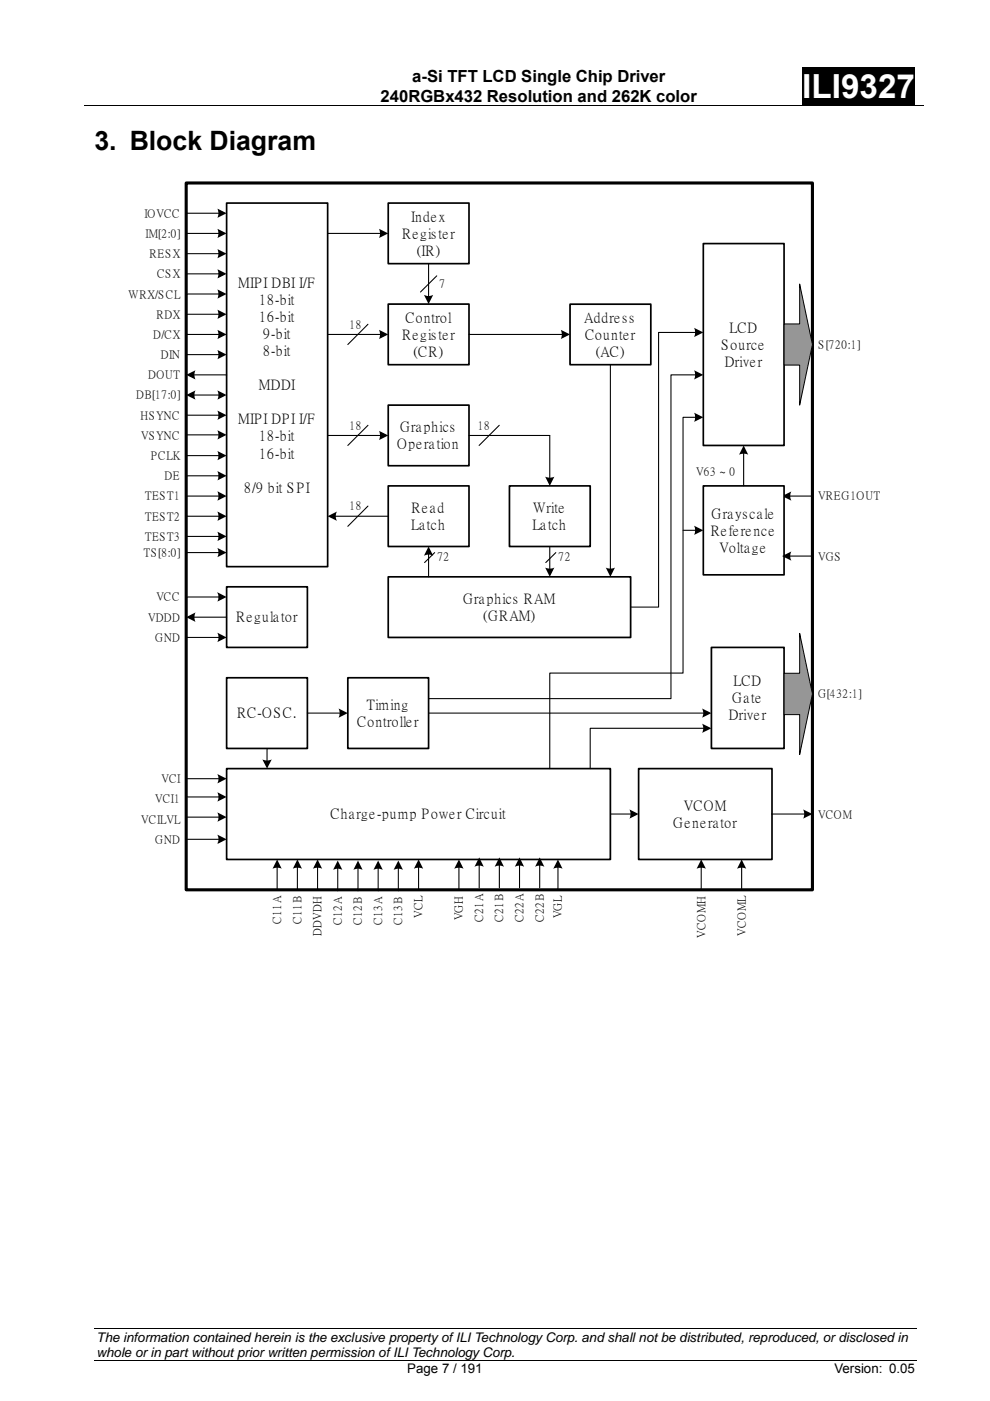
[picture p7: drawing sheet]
<svg xmlns="http://www.w3.org/2000/svg" width="210mm" height="297mm" viewBox="0 0 210 297" stroke-linecap="round" stroke-linejoin="round" font-family="sans-serif">
<defs><g id="words">
<text font-size="7" fill="#fff" x="170.1" y="20.8">ILI9327</text>
<text font-size="5.7" x="20" y="31.7">3. Block Diagram</text>
<g font-size="3.5">
<text x="87.4" y="17.5">a-Si TFT LCD Single Chip Driver</text>
<text x="80.7" y="21.5">240RGBx432 Resolution and 262K color</text>
</g>
<g font-size="3">
<text x="87.2" y="46.8">Index</text>
<text x="85.3" y="50.4">Register</text>
<text x="88.3" y="54">(IR)</text>
<text x="50.5" y="60.7">MIPI DBI I/F</text>
<text x="55" y="64.4">18-bit</text>
<text x="55" y="68">16-bit</text>
<text x="55.8" y="71.6">9-bit</text>
<text x="85.3" y="71.8">Register</text>
<text x="86" y="68.2">Control</text>
<text x="123.9" y="68.2">Address</text>
<text x="124.1" y="71.8">Counter</text>
<text x="154.7" y="70.3">LCD</text>
<text x="55.8" y="75.3">8-bit</text>
<text x="87.7" y="75.4">(CR)</text>
<text x="126.3" y="75.4">(AC)</text>
<text x="152.9" y="73.9">Source</text>
<text x="153.6" y="77.6">Driver</text>
<text x="54.9" y="82.5">MDDI</text>
<text x="50.5" y="89.8">MIPI DPI I/F</text>
<text x="55" y="93.4">18-bit</text>
<text x="84.2" y="95">Operation</text>
<text x="84.8" y="91.4">Graphics</text>
<text x="55" y="97">16-bit</text>
<text x="51.8" y="104.3">8/9 bit SPI</text>
<text x="87.2" y="112.2">Latch</text>
<text x="87.3" y="108.5">Read</text>
<text x="112.9" y="112.2">Latch</text>
<text x="113" y="108.5">Write</text>
<text x="150.7" y="113.3">Reference</text>
<text x="150.9" y="109.7">Grayscale</text>
<text x="152.5" y="117">Voltage</text>
<text x="50.1" y="131.7">Regulator</text>
<text x="98.2" y="127.8">Graphics RAM</text>
<text x="102.5" y="131.4">(GRAM)</text>
<text x="155.3" y="148.9">Gate</text>
<text x="155.5" y="145.2">LCD</text>
<text x="50.2" y="152.1">RC-OSC.</text>
<text x="75.8" y="153.9">Controller</text>
<text x="77.8" y="150.3">Timing</text>
<text x="154.5" y="152.5">Driver</text>
<text x="70.1" y="173.5">Charge-pump Power Circuit</text>
<text x="145" y="171.7">VCOM</text>
<text x="142.7" y="175.3">Generator</text>
</g>
<g font-size="2.8">
<text x="20.5" y="284.5">The information contained herein is the exclusive property of ILI Technology Corp. and shall not be distributed, reproduced, ordisclosed in</text>
<text x="20.5" y="287.7">whole or in part without prior written permission of ILI Technology Corp.</text>
<text x="86.4" y="291.1">Page 7 / 191</text>
<text x="176.9" y="291.1">Version: 0.05</text>
</g>
<g font-size="2.4">
<text x="30.6" y="45.9">IOVCC</text>
<text x="30.9" y="50.2">IM[2:0]</text>
<text x="31.7" y="54.5">RESX</text>
<text x="33.3" y="58.8">CSX</text>
<text x="27.3" y="63.1">WRX/SCL</text>
<text x="93.2" y="60.9">7</text>
<text x="32.5" y="71.6">D/CX</text>
<text x="33.1" y="67.4">RDX</text>
<text x="74.1" y="69.5">18</text>
<text x="34.1" y="75.9">DIN</text>
<text x="173.5" y="73.8">S[720:1]</text>
<text x="31.4" y="80.2">DOUT</text>
<text x="28.9" y="84.5">DB[17:0]</text>
<text x="29.8" y="88.8">HSYNC</text>
<text x="29.9" y="93">VSYNC</text>
<text x="74.1" y="90.9">18</text>
<text x="101.3" y="90.9">18</text>
<text x="32" y="97.3">PCLK</text>
<text x="34.9" y="101.6">DE</text>
<text x="147.6" y="100.8">V63 ~ 0</text>
<text x="30.8" y="105.9">TEST1</text>
<text x="173.5" y="105.9">VREG1OUT</text>
<text x="30.8" y="110.2">TEST2</text>
<text x="74.1" y="108">18</text>
<text x="30.5" y="117.9">TS[8:0]</text>
<text x="30.8" y="114.4">TEST3</text>
<text x="92.7" y="118.7">72</text>
<text x="118.4" y="118.7">72</text>
<text x="173.5" y="118.7">VGS</text>
<text x="31.4" y="131.6">VDDD</text>
<text x="33.1" y="127.3">VCC</text>
<text x="32.9" y="135.8">GND</text>
<text x="173.5" y="147.8">G[432:1]</text>
<text x="34.2" y="165.8">VCI</text>
<text x="32.9" y="170.1">VCI1</text>
<text x="173.5" y="173.5">VCOM</text>
<text x="29.9" y="174.4">VCILVL</text>
<text x="32.9" y="178.7">GND</text>
<text x="59.5" y="195.9" transform="rotate(-90 59.5 195.9)">C11A</text>
<text x="63.8" y="195.9" transform="rotate(-90 63.8 195.9)">C11B</text>
<text x="72.3" y="196.1" transform="rotate(-90 72.3 196.1)">C12A</text>
<text x="76.6" y="196.1" transform="rotate(-90 76.6 196.1)">C12B</text>
<text x="80.9" y="196.1" transform="rotate(-90 80.9 196.1)">C13A</text>
<text x="85.2" y="196.1" transform="rotate(-90 85.2 196.1)">C13B</text>
<text x="89.5" y="194.6" transform="rotate(-90 89.5 194.6)">VCL</text>
<text x="98" y="195.1" transform="rotate(-90 98 195.1)">VGH</text>
<text x="102.3" y="195.5" transform="rotate(-90 102.3 195.5)">C21A</text>
<text x="106.6" y="195.5" transform="rotate(-90 106.6 195.5)">C21B</text>
<text x="110.9" y="195.5" transform="rotate(-90 110.9 195.5)">C22A</text>
<text x="115.1" y="195.5" transform="rotate(-90 115.1 195.5)">C22B</text>
<text x="119" y="194.7" transform="rotate(-90 119 194.7)">VGL</text>
<text x="68.1" y="198.5" transform="rotate(-90 68.1 198.5)">DDVDH</text>
<text x="149.4" y="198.9" transform="rotate(-90 149.4 198.9)">VCOMH</text>
<text x="158" y="198.5" transform="rotate(-90 158 198.5)">VCOML</text>
</g>
</g></defs>
<path d="M170.1 14.2h23.9v8.1h-23.9z" fill="#000"/>
<path d="M17.8 22.3h178.1M20 281.8h174.4M20 288.4h174.4" fill="none" stroke="#000" stroke-width=".21"/>
<path d="M39.5 38.8h132.8v149.9h-132.8z" fill="#fff"/>
<path d="M39.5 38.8h132.8v149.9h-132.8z" fill="none" stroke="#000" stroke-width=".66"/>
<path d="M48 43.1h21.5v77h-21.5z" fill="#fff"/>
<path d="M48 43.1h21.5v77h-21.5z" fill="none" stroke="#000" stroke-width=".36"/>
<g fill="none" stroke="#000" stroke-width=".23">
<path d="M39.5 49.5h7.1M39.5 53.8h7.1M39.5 58.1h7.1M39.5 62.3h7.1M39.5 66.6h7.1M39.5 70.9h7.1M39.5 75.2h7.1M41 79.5h7M39.5 88h7.1M39.5 92.2h7.1M39.5 96.6h7.1M41 83.8h5.6"/>
<path d="M39.5 105.2h7.1M39.5 109.5h7.1M39.5 117.2h7.1"/>
</g>
<g fill="#000">
<path d="M46.1 48.5l1.9 1-1.9 1a2.35 2.35 0 0 0 0-2z" fill-rule="evenodd"/>
<path d="M46.1 52.8l1.9 1-1.9 1a2.35 2.35 0 0 0 0-2z" fill-rule="evenodd"/>
<path d="M46.1 57.1l1.9 1-1.9 .9a2.35 2.35 0 0 0 0-1.9z" fill-rule="evenodd"/>
<path d="M39.5 79.5l1.9-1a2.15 2.15 0 0 0 0 2z" fill-rule="evenodd"/>
<path d="M46.1 61.4l1.9 .9-1.9 1a2.35 2.35 0 0 0 0-1.9z" fill-rule="evenodd"/>
<path d="M46.1 65.7l1.9 .9-1.9 1a2.35 2.35 0 0 0 0-1.9z" fill-rule="evenodd"/>
<path d="M46.1 69.9l1.9 1-1.9 1a2.35 2.35 0 0 0 0-2z" fill-rule="evenodd"/>
<path d="M46.1 74.2l1.9 1-1.9 1a2.35 2.35 0 0 0 0-2z" fill-rule="evenodd"/>
<path d="M39.5 83.8l1.9-1-.2 .7 .2 1.2z" fill-rule="evenodd"/>
<path d="M46.1 82.8l1.9 1-1.9 .9a2.35 2.35 0 0 0 0-1.9z" fill-rule="evenodd"/>
<path d="M46.1 87.1l1.9 .9-1.9 1a2.35 2.35 0 0 0 0-1.9z" fill-rule="evenodd"/>
<path d="M46.1 91.2l1.9 1-1.9 1a2.35 2.35 0 0 0 0-2z" fill-rule="evenodd"/>
<path d="M46.1 95.6l1.9 1-1.9 1a2.35 2.35 0 0 0 0-2z" fill-rule="evenodd"/>
<path d="M46.1 104.2l1.9 1-1.9 1 .2-1z" fill-rule="evenodd"/>
<path d="M46.1 108.5l1.9 1-1.9 .9 .2-.9z" fill-rule="evenodd"/>
<path d="M46.1 116.2l1.9 1-1.9 .9 .2-.9z" fill-rule="evenodd"/>
</g>
<path d="M48 124.4h17.2v12.9h-17.2z" fill="#fff"/>
<path d="M48 124.4h17.2v12.9h-17.2z" fill="none" stroke="#000" stroke-width=".36"/>
<path d="M39.5 126.6h7.1M39.5 135.1h7.1" fill="none" stroke="#000" stroke-width=".23"/>
<g fill="#000">
<path d="M46.1 125.6l1.9 1-1.9 1 .2-1z" fill-rule="evenodd"/>
<path d="M46.1 134.2l1.9 .9-1.9 1 .2-.7z" fill-rule="evenodd"/>
</g>
<path d="M48 143.7h17.2v15h-17.2z" fill="#fff"/>
<path d="M48 143.7h17.2v15h-17.2z" fill="none" stroke="#000" stroke-width=".36"/>
<path d="M73.7 143.7h17.2v15h-17.2z" fill="#fff"/>
<path d="M73.7 143.7h17.2v15h-17.2z" fill="none" stroke="#000" stroke-width=".36"/>
<path d="M65.2 151.2h7.1" fill="none" stroke="#000" stroke-width=".23"/>
<path d="M71.8 150.2l1.9 1-1.9 1 .2-1z" fill-rule="evenodd" fill="#000"/>
<path d="M48 163h81.4v19.2h-81.4z" fill="#fff"/>
<path d="M48 163h81.4v19.2h-81.4z" fill="none" stroke="#000" stroke-width=".36"/>
<path d="M167.3 105.2h5M39.5 165.1h7.1M58.8 183.7v5M63.1 183.7v5M67.3 183.7v5M71.6 183.9v5M75.9 183.9v5M88.8 183.7v5M97.3 183.7v5M110.2 183.3v4.9M114.4 183.3v4.9M118.3 183.7v5" fill="none" stroke="#000" stroke-width=".23"/>
<g fill="#000">
<path d="M165.8 105.2l2-1-.2 .7 .2 1.3z" fill-rule="evenodd"/>
<path d="M46.1 164.1l1.9 1-1.9 1 .2-.7z" fill-rule="evenodd"/>
<path d="M58.8 182.2l.9 2-.7-.2-1.2 .2z" fill-rule="evenodd"/>
<path d="M63.1 182.2l.9 2-.7-.2-1.2 .2z" fill-rule="evenodd"/>
<path d="M67.3 182.2l1 2-.7-.2-1.2 .2z" fill-rule="evenodd"/>
<path d="M71.6 182.5l1 1.9a2.15 2.15 0 0 0-2 0z" fill-rule="evenodd"/>
<path d="M75.9 182.5l1 1.9-1-.2-1 .2z" fill-rule="evenodd"/>
<path d="M88.8 182.2l.9 2-.7-.2-1.2 .2z" fill-rule="evenodd"/>
<path d="M97.3 182.2l1 2-.7-.2-1.3 .2z" fill-rule="evenodd"/>
<path d="M110.2 181.8l.9 2-.7-.3-1.2 .3z" fill-rule="evenodd"/>
<path d="M114.4 181.8l1 2-.7-.3-1.2 .3z" fill-rule="evenodd"/>
<path d="M118.3 182.2l1 2-.8-.2-1.2 .2z" fill-rule="evenodd"/>
</g>
<path d="M135.4 163h28.3v19.2h-28.3z" fill="#fff"/>
<path d="M135.4 163h28.3v19.2h-28.3z" fill="none" stroke="#000" stroke-width=".36"/>
<path d="M56.6 158.7v2.8M129.4 172.6h4.5M163.7 172.6h7.1M148.7 183.7v5M157.2 183.7v5" fill="none" stroke="#000" stroke-width=".23"/>
<g fill="#000">
<path d="M55.6 161a2.24 2.24 0 0 0 2 0l-1 2z" fill-rule="evenodd"/>
<path d="M133.5 171.6l1.9 1-1.9 1 .2-.8z" fill-rule="evenodd"/>
<path d="M170.3 171.6l2 1-2 1a2.15 2.15 0 0 0 0-2z" fill-rule="evenodd"/>
<path d="M148.7 182.2l1 2-.8-.2-1.2 .2z" fill-rule="evenodd"/>
<path d="M157.2 182.2l1 2-.7-.2-1.2 .2z" fill-rule="evenodd"/>
</g>
<path d="M82.3 43.1h17.1v12.8h-17.1z" fill="#fff"/>
<path d="M82.3 43.1h17.1v12.8h-17.1z" fill="none" stroke="#000" stroke-width=".36"/>
<path d="M69.5 49.5h11.3" fill="none" stroke="#000" stroke-width=".23"/>
<path d="M80.4 48.5l1.9 1-1.9 1a2.35 2.35 0 0 0 0-2z" fill-rule="evenodd" fill="#000"/>
<path d="M82.3 64.5h17.1v12.8h-17.1z" fill="#fff"/>
<path d="M82.3 64.5h17.1v12.8h-17.1z" fill="none" stroke="#000" stroke-width=".36"/>
<path d="M90.9 55.9v7.1M92.6 58.5l-3.4 3.4M69.5 70.9h11.3M78 68.7l-4.3 4.3" fill="none" stroke="#000" stroke-width=".23"/>
<g fill="#000">
<path d="M80.4 69.9l1.9 1-1.9 1a2.35 2.35 0 0 0 0-2z" fill-rule="evenodd"/>
<path d="M89.9 62.5l.7 .3 1.2-.3-.9 2z" fill-rule="evenodd"/>
</g>
<path d="M82.3 85.9h17.1v12.8h-17.1z" fill="#fff"/>
<path d="M82.3 85.9h17.1v12.8h-17.1z" fill="none" stroke="#000" stroke-width=".36"/>
<path d="M69.5 92.3h11.3M78 90.2l-4.3 4.2" fill="none" stroke="#000" stroke-width=".23"/>
<path d="M80.4 91.4l1.9 .9-1.9 1a2.35 2.35 0 0 0 0-1.9z" fill-rule="evenodd" fill="#000"/>
<path d="M82.3 103h17.1v12.9h-17.1z" fill="#fff"/>
<path d="M82.3 103h17.1v12.9h-17.1z" fill="none" stroke="#000" stroke-width=".36"/>
<path d="M105.9 90.2l-4.3 4.2M116.6 92.3v9.2M71 109.5h11.3M78 107.3l-4.3 4.3" fill="none" stroke="#000" stroke-width=".23"/>
<g fill="#000">
<path d="M69.5 109.5l1.9-1a2.03 2.03 0 0 0 0 1.9z" fill-rule="evenodd"/>
<path d="M115.6 101.1l1 .2 .9-.2-.9 1.9z" fill-rule="evenodd"/>
</g>
<path d="M108 103h17.1v12.9h-17.1z" fill="#fff"/>
<path d="M108 103h17.1v12.9h-17.1z" fill="none" stroke="#000" stroke-width=".36"/>
<path d="M99.4 92.3h17.2" fill="none" stroke="#000" stroke-width=".23"/>
<path d="M82.3 122.3h51.4v12.8h-51.4z" fill="#fff"/>
<path d="M82.3 122.3h51.4v12.8h-51.4z" fill="none" stroke="#000" stroke-width=".36"/>
<path d="M90.9 117.3v5M92.2 117.2l-2.2 2.1M116.6 115.9v4.9M117.9 117.2l-2.2 2.1" fill="none" stroke="#000" stroke-width=".23"/>
<g fill="#000">
<path d="M90.9 115.9l.9 1.9a2.15 2.15 0 0 0-1.9 0z" fill-rule="evenodd"/>
<path d="M115.6 120.3l.7 .2 1.2-.2-.9 2z" fill-rule="evenodd"/>
</g>
<path d="M120.9 64.5h17.1v12.8h-17.1z" fill="#fff"/>
<path d="M120.9 64.5h17.1v12.8h-17.1z" fill="none" stroke="#000" stroke-width=".36"/>
<path d="M99.4 70.9h20M129.4 77.3v43.5" fill="none" stroke="#000" stroke-width=".23"/>
<g fill="#000">
<path d="M118.9 69.9l2 1-2 1a2.35 2.35 0 0 0 0-2z" fill-rule="evenodd"/>
<path d="M128.4 120.3a2.15 2.15 0 0 0 2 0l-1 2z" fill-rule="evenodd"/>
</g>
<path d="M149.1 51.6h17.1v42.8h-17.1z" fill="#fff"/>
<path d="M149.1 51.6h17.1v42.8h-17.1z" fill="none" stroke="#000" stroke-width=".36"/>
<path d="M147.6 70.5h-8v58.2h-5.9" fill="none" stroke="#000" stroke-width=".23"/>
<path d="M147.2 69.5l1.9 1-1.9 1a2.35 2.35 0 0 0 0-2z" fill-rule="evenodd" fill="#000"/>
<path d="M149.1 103h17.1v18.9h-17.1z" fill="#fff"/>
<path d="M149.1 103h17.1v18.9h-17.1z" fill="none" stroke="#000" stroke-width=".36"/>
<path d="M157.7 95.9v7.1" fill="none" stroke="#000" stroke-width=".23"/>
<path d="M157.7 94.4l.9 2-.7-.2-1.2 .2z" fill-rule="evenodd" fill="#000"/>
<path d="M169.5 60.2l2.8 12.8-2.8 12.9v-8.5h-3.3v-8.7h3.3z" fill-rule="evenodd" fill="#969696"/>
<path d="M169.5 60.2l2.8 12.8-2.8 12.9v-8.5h-3.3v-8.7h3.3z" fill="none" stroke="#000" stroke-width=".21"/>
<path d="M150.8 137.3h15.4v21.4h-15.4z" fill="#fff"/>
<path d="M150.8 137.3h15.4v21.4h-15.4z" fill="none" stroke="#000" stroke-width=".36"/>
<path d="M147.6 88.5h-2.8v54.2h-28.2v20.3M144.8 112.4h2.8M149.3 154.4h-24.2v8.6" fill="none" stroke="#000" stroke-width=".23"/>
<g fill="#000">
<path d="M147.2 87.5l1.9 1-1.9 1a2.35 2.35 0 0 0 0-2z" fill-rule="evenodd"/>
<path d="M147.2 111.5l1.9 .9-1.9 1a2.35 2.35 0 0 0 0-1.9z" fill-rule="evenodd"/>
<path d="M148.9 153.4l1.9 1-1.9 1a1.99 1.99 0 0 0 0-2z" fill-rule="evenodd"/>
</g>
<path d="M169.5 134.3l2.8 12.8-2.8 12.9v-8.5h-3.3v-8.8h3.3z" fill-rule="evenodd" fill="#969696"/>
<path d="M169.5 134.3l2.8 12.8-2.8 12.9v-8.5h-3.3v-8.8h3.3z" fill="none" stroke="#000" stroke-width=".21"/>
<g fill="none" stroke="#000" stroke-width=".23">
<path d="M39.5 45.2h7.1M147.6 79.5h-5.3v68.6h-51.4M39.5 100.9h7.1M39.5 113.7h7.1M167.3 117.9h5M41 130.9h7M90.9 151.2h58.4M39.5 169h7.1M39.5 173.2h7.1M39.5 177.9h7.1M80.2 183.9v5M84.5 183.9v5"/>
<path d="M101.6 183.3v4.9M105.9 183.3v4.9"/>
</g>
<g fill="#000">
<path d="M46.1 44.2l1.9 1-1.9 1a2.35 2.35 0 0 0 0-2z" fill-rule="evenodd"/>
<path d="M147.2 78.5l1.9 1-1.9 1a2.35 2.35 0 0 0 0-2z" fill-rule="evenodd"/>
<path d="M46.1 99.9l1.9 1-1.9 1a2.39 2.39 0 0 0 0-2z" fill-rule="evenodd"/>
<path d="M46.1 112.7l1.9 1-1.9 1a2.39 2.39 0 0 0 0-2z" fill-rule="evenodd"/>
<path d="M165.8 117.9l2-1-.2 .7 .2 1.3z" fill-rule="evenodd"/>
<path d="M39.5 130.9l1.9-1-.2 .7 .2 1.2z" fill-rule="evenodd"/>
<path d="M148.9 150.2l1.9 1-1.9 1a1.99 1.99 0 0 0 0-2z" fill-rule="evenodd"/>
<path d="M46.1 168l1.9 1-1.9 .9 .2-.7z" fill-rule="evenodd"/>
<path d="M46.1 172.3l1.9 .9-1.9 1 .2-.7z" fill-rule="evenodd"/>
<path d="M46.1 177l1.9 .9-1.9 1 .2-.7z" fill-rule="evenodd"/>
<path d="M80.2 182.5l1 1.9a2.2 2.2 0 0 0-2 0z" fill-rule="evenodd"/>
<path d="M84.5 182.5l.9 1.9-.9-.2-1 .2z" fill-rule="evenodd"/>
<path d="M101.6 181.8l1 2-.8-.3-1.2 .3z" fill-rule="evenodd"/>
<path d="M105.9 181.8l.9 2-.7-.3-1.2 .3z" fill-rule="evenodd"/>
</g>
<use href="#words"/>
</svg>
